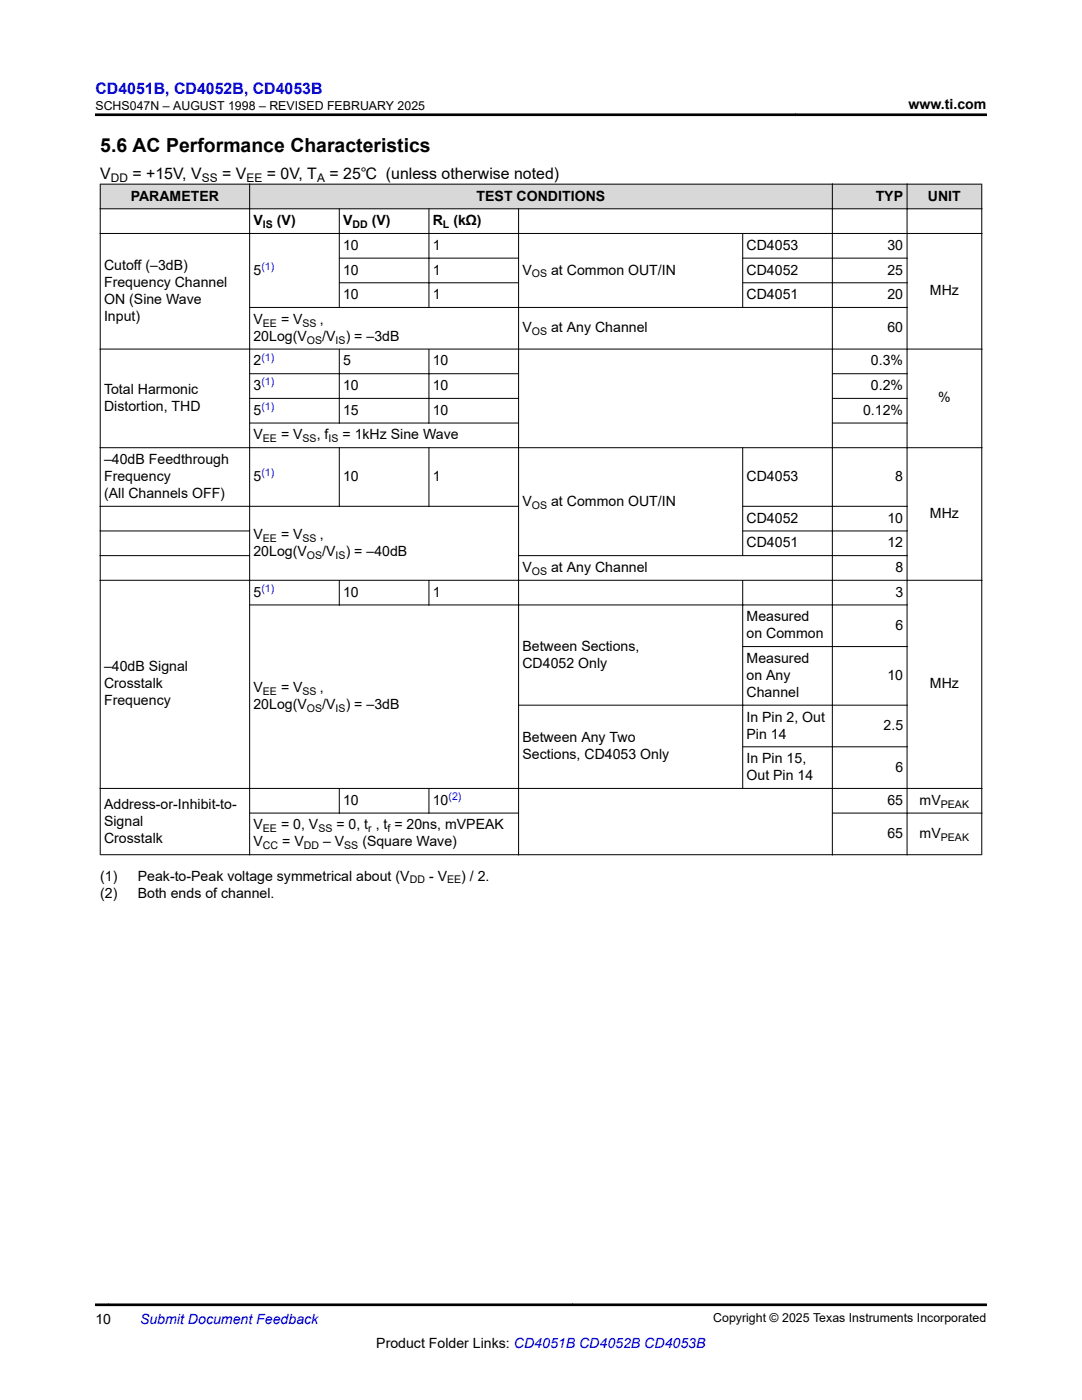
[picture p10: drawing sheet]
<svg xmlns="http://www.w3.org/2000/svg" width="216mm" height="279mm" viewBox="0 0 216 279" stroke-linecap="round" stroke-linejoin="round" font-family="sans-serif">
<defs><g id="words">
<text font-size="3.9" x="20" y="30.3">5.6 AC Performance Characteristics</text>
<text font-size="3.2" fill="#00f" x="19.1" y="18.7">CD4051B, CD4052B, CD4053B</text>
<g font-size="3.2">
<text x="20" y="35.7">V</text>
<text x="26.4" y="35.7">= +15V, V</text>
<text x="44.3" y="35.7">= V</text>
<text x="53.2" y="35.7">= 0V, T</text>
<text x="65.7" y="35.7">= 25℃ (unless otherwise noted)</text>
</g>
<g font-size="2.8">
<text x="181.3" y="21.8">www.ti.com</text>
<text x="26.1" y="40">PARAMETER</text>
<text x="95.1" y="40">TEST CONDITIONS</text>
<text x="174.7" y="40">TYP</text>
<text x="185.1" y="40">UNIT</text>
<text x="50.6" y="44.9">V</text>
<text x="55.2" y="44.9">(V)</text>
<text x="68.5" y="44.9">V</text>
<text x="74.2" y="44.9">(V)</text>
<text x="86.4" y="44.9">R</text>
<text x="90.5" y="44.9">(kΩ)</text>
<text x="20.8" y="53.9">Cutoff (–3dB)</text>
<text x="68.5" y="49.9">10</text>
<text x="86.4" y="49.9">1</text>
<text x="149" y="49.9">CD4053</text>
<text x="177.1" y="49.9">30</text>
<text x="20.8" y="57.2">Frequency Channel</text>
<text x="50.6" y="54.8">5</text>
<text x="68.5" y="54.8">10</text>
<text x="68.5" y="59.7">10</text>
<text x="86.4" y="54.8">1</text>
<text x="86.4" y="59.7">1</text>
<text x="104.2" y="54.8">V</text>
<text x="110" y="54.8">at Common OUT/IN</text>
<text x="149" y="54.8">CD4052</text>
<text x="149" y="59.7">CD4051</text>
<text x="177.1" y="54.8">25</text>
<text x="177.1" y="59.7">20</text>
<text x="185.5" y="58.9">MHz</text>
<text x="20.8" y="60.6">ON (Sine Wave</text>
<text x="20.8" y="64">Input)</text>
<text x="50.6" y="64.6">V</text>
<text x="56.1" y="64.6">= V</text>
<text x="63.8" y="64.6">,</text>
<text x="50.6" y="68">20Log(V</text>
<text x="64.3" y="68">/V</text>
<text x="69" y="68">) = –3dB</text>
<text x="104.2" y="66.3">V</text>
<text x="110" y="66.3">at Any Channel</text>
<text x="177.1" y="66.3">60</text>
<text x="50.6" y="72.9">2</text>
<text x="50.6" y="77.9">3</text>
<text x="68.5" y="72.9">5</text>
<text x="68.5" y="77.9">10</text>
<text x="86.4" y="72.9">10</text>
<text x="86.4" y="77.9">10</text>
<text x="173.8" y="72.9">0.3%</text>
<text x="173.8" y="77.9">0.2%</text>
<text x="20.8" y="78.6">Total Harmonic</text>
<text x="20.8" y="82">Distortion, THD</text>
<text x="50.6" y="82.8">5</text>
<text x="68.5" y="82.8">15</text>
<text x="86.4" y="82.8">10</text>
<text x="172.2" y="82.8">0.12%</text>
<text x="187.2" y="80.3">%</text>
<text x="50.6" y="87.7">V</text>
<text x="56.1" y="87.7">= V</text>
<text x="63.2" y="87.7">, f</text>
<text x="68.3" y="87.7">= 1kHz Sine Wave</text>
<text x="20.8" y="92.6">–40dB Feedthrough</text>
<text x="20.8" y="96">Frequency</text>
<text x="20.8" y="99.4">(All Channels OFF)</text>
<text x="50.6" y="96">5</text>
<text x="68.5" y="96">10</text>
<text x="86.4" y="96">1</text>
<text x="104.2" y="100.9">V</text>
<text x="110" y="100.9">at Common OUT/IN</text>
<text x="149" y="96">CD4053</text>
<text x="178.7" y="96">8</text>
<text x="50.6" y="107.5">V</text>
<text x="56.1" y="107.5">= V</text>
<text x="63.8" y="107.5">,</text>
<text x="149" y="104.3">CD4052</text>
<text x="177.1" y="104.3">10</text>
<text x="185.5" y="103.4">MHz</text>
<text x="50.6" y="110.9">20Log(V</text>
<text x="64.3" y="110.9">/V</text>
<text x="69" y="110.9">) = –40dB</text>
<text x="149" y="109.2">CD4051</text>
<text x="177.1" y="109.2">12</text>
<text x="50.6" y="119.1">5</text>
<text x="68.5" y="119.1">10</text>
<text x="86.4" y="119.1">1</text>
<text x="104.2" y="114.2">V</text>
<text x="110" y="114.2">at Any Channel</text>
<text x="178.7" y="114.2">8</text>
<text x="178.7" y="119.1">3</text>
<text x="149" y="124">Measured</text>
<text x="178.7" y="125.7">6</text>
<text x="104.2" y="129.9">Between Sections,</text>
<text x="149" y="127.4">on Common</text>
<text x="20.8" y="134">–40dB Signal</text>
<text x="20.8" y="137.4">Crosstalk</text>
<text x="104.2" y="133.2">CD4052 Only</text>
<text x="149" y="132.3">Measured</text>
<text x="149" y="135.7">on Any</text>
<text x="177.1" y="135.7">10</text>
<text x="185.5" y="137.4">MHz</text>
<text x="20.8" y="140.8">Frequency</text>
<text x="50.6" y="141.5">20Log(V</text>
<text x="50.6" y="138.2">V</text>
<text x="56.1" y="138.2">= V</text>
<text x="63.8" y="138.2">,</text>
<text x="64.3" y="141.5">/V</text>
<text x="69" y="141.5">) = –3dB</text>
<text x="149" y="139.1">Channel</text>
<text x="104.2" y="148.2">Between Any Two</text>
<text x="149" y="144">In Pin 2, Out</text>
<text x="149" y="147.4">Pin 14</text>
<text x="176.3" y="145.7">2.5</text>
<text x="104.2" y="151.5">Sections, CD4053 Only</text>
<text x="149" y="152.3">In Pin 15,</text>
<text x="149" y="155.7">Out Pin 14</text>
<text x="178.7" y="154">6</text>
<text x="20.8" y="161.4">Address-or-Inhibit-to-</text>
<text x="68.5" y="160.6">10</text>
<text x="86.4" y="160.6">10</text>
<text x="177.1" y="160.6">65</text>
<text x="183.5" y="160.6">mV</text>
<text x="20.8" y="164.8">Signal</text>
<text x="50.6" y="165.5">V</text>
<text x="56.1" y="165.5">= 0, V</text>
<text x="67.1" y="165.5">= 0, t , t = 20ns, mVPEAK</text>
<text x="177.1" y="167.2">65</text>
<text x="183.5" y="167.2">mV</text>
<text x="20.8" y="168.2">Crosstalk</text>
<text x="50.6" y="168.9">V</text>
<text x="56.3" y="168.9">= V</text>
<text x="64.5" y="168.9">– V</text>
<text x="72.3" y="168.9">(Square Wave)</text>
<text x="20" y="175.7">(1)</text>
<text x="20" y="179.1">(2)</text>
<text x="27.5" y="175.7">Peak-to-Peak voltage symmetrical about (V</text>
<text x="27.5" y="179.1">Both ends of channel.</text>
<text x="85.6" y="175.7">- V</text>
<text x="92" y="175.7">) / 2.</text>
<text x="19.1" y="264.2">10</text>
<text x="75.1" y="269">Product Folder Links: CD4051B CD4052B CD4053B</text>
</g>
<text font-size="2.8" fill="#00f" x="27.9" y="264.2">Submit Document Feedback</text>
<g font-size="2.5">
<text x="19.1" y="21.9">SCHS047N – AUGUST 1998 – REVISED FEBRUARY 2025</text>
<text x="142.3" y="263.9">Copyright © 2025 Texas Instruments Incorporated</text>
</g>
<g font-size="2.4">
<text x="22.1" y="36.3">DD</text>
<text x="40.3" y="36.3">SS</text>
<text x="49.2" y="36.3">EE</text>
<text x="63.3" y="36.3">A</text>
</g>
<g font-size="2.1">
<text x="52.5" y="45.5">IS</text>
<text x="70.4" y="45.5">DD</text>
<text x="88.4" y="45.5">L</text>
<text x="106.1" y="55.4">OS</text>
<text x="52.5" y="65.2">EE</text>
<text x="60.4" y="65.2">SS</text>
<text x="61.3" y="68.6">OS</text>
<text x="67" y="68.6">IS</text>
<text x="106.1" y="66.9">OS</text>
<text x="52.5" y="88.3">EE</text>
<text x="60.4" y="88.3">SS</text>
<text x="65.6" y="88.3">IS</text>
<text x="106.1" y="101.5">OS</text>
<text x="52.5" y="108.1">EE</text>
<text x="60.4" y="108.1">SS</text>
<text x="61.3" y="111.5">OS</text>
<text x="67" y="111.5">IS</text>
<text x="106.1" y="114.7">OS</text>
<text x="52.5" y="138.7">EE</text>
<text x="60.4" y="138.7">SS</text>
<text x="61.3" y="142.1">OS</text>
<text x="67" y="142.1">IS</text>
<text x="187.7" y="161.2">PEAK</text>
<text x="52.5" y="166.1">EE</text>
<text x="63.5" y="166.1">SS</text>
<text x="73.5" y="166.1">r</text>
<text x="77.3" y="166.1">f</text>
<text x="187.7" y="167.8">PEAK</text>
<text x="52.5" y="169.5">CC</text>
<text x="60.6" y="169.5">DD</text>
<text x="68.7" y="169.5">SS</text>
<text x="81.8" y="176.3">DD</text>
<text x="89.2" y="176.3">EE</text>
</g>
<g font-size="2.1" fill="#00f">
<text x="52.2" y="53.8">(1)</text>
<text x="52.2" y="72">(1)</text>
<text x="52.2" y="76.9">(1)</text>
<text x="52.2" y="81.8">(1)</text>
<text x="52.2" y="95.1">(1)</text>
<text x="52.2" y="118.1">(1)</text>
<text x="89.5" y="159.7">(2)</text>
</g>
</g></defs>
<g fill="#d8d8d8">
<path d="M20 36.8h175.9v4.9h-175.9z" fill-rule="evenodd"/>
<path d="M20.1 36.8h29.7v4.8h-29.7z" fill-rule="evenodd"/>
<path d="M49.9 36.8h116.1v4.8h-116.1z" fill-rule="evenodd"/>
<path d="M166.1 36.8h14.8v4.8h-14.8z" fill-rule="evenodd"/>
<path d="M181.1 36.8h14.7v4.8h-14.7z" fill-rule="evenodd"/>
</g>
<g fill="none" stroke="#000" stroke-width=".2">
<path d="M19.9 36.8h176.1M20 36.7v133.9M49.8 36.7v133.9M166.1 36.7v133.9M181 36.7v133.9M195.9 36.7v133.9M19.9 41.7h176.1M19.9 46.6h176.1M67.7 41.7v19.7M67.7 51.5h35.8M67.7 56.4h35.8M85.6 41.7v19.7"/>
<path d="M103.5 41.7v128.9M148.2 51.5h32.9M148.2 46.6v14.8M148.2 56.4h32.9M19.9 69.7h176.1M49.8 61.4h131.3M49.8 74.6h53.7M49.8 79.5h53.7M67.7 69.7v14.8M85.6 69.7v14.8M166.1 74.6h15M166.1 79.5h15"/>
<path d="M19.9 89.3h176.1M49.8 84.4h53.7M67.7 89.3v11.8M85.6 89.3v11.8M148.2 89.3v21.6M166.1 84.4h15M19.9 101h83.6M19.9 110.9h30M19.9 115.8h176.1M19.9 106h30M67.7 115.8v5M85.6 115.8v5"/>
<path d="M103.5 110.9h77.6M148.2 115.8v41.6M148.2 101h32.9M148.2 106h32.9M49.8 120.7h131.3M148.2 129h32.9M19.9 157.3h176.1M67.7 157.3v5M85.6 157.3v5M103.5 140.7h77.6M148.2 149h32.9M19.9 170.6h176.1"/>
<path d="M49.8 162.3h53.7M166.1 162.3h29.9"/>
</g>
<path d="M19 22.9h177.8M19 260.4h177.8" fill="none" stroke="#000" stroke-width=".53"/>
<use href="#words"/>
</svg>
